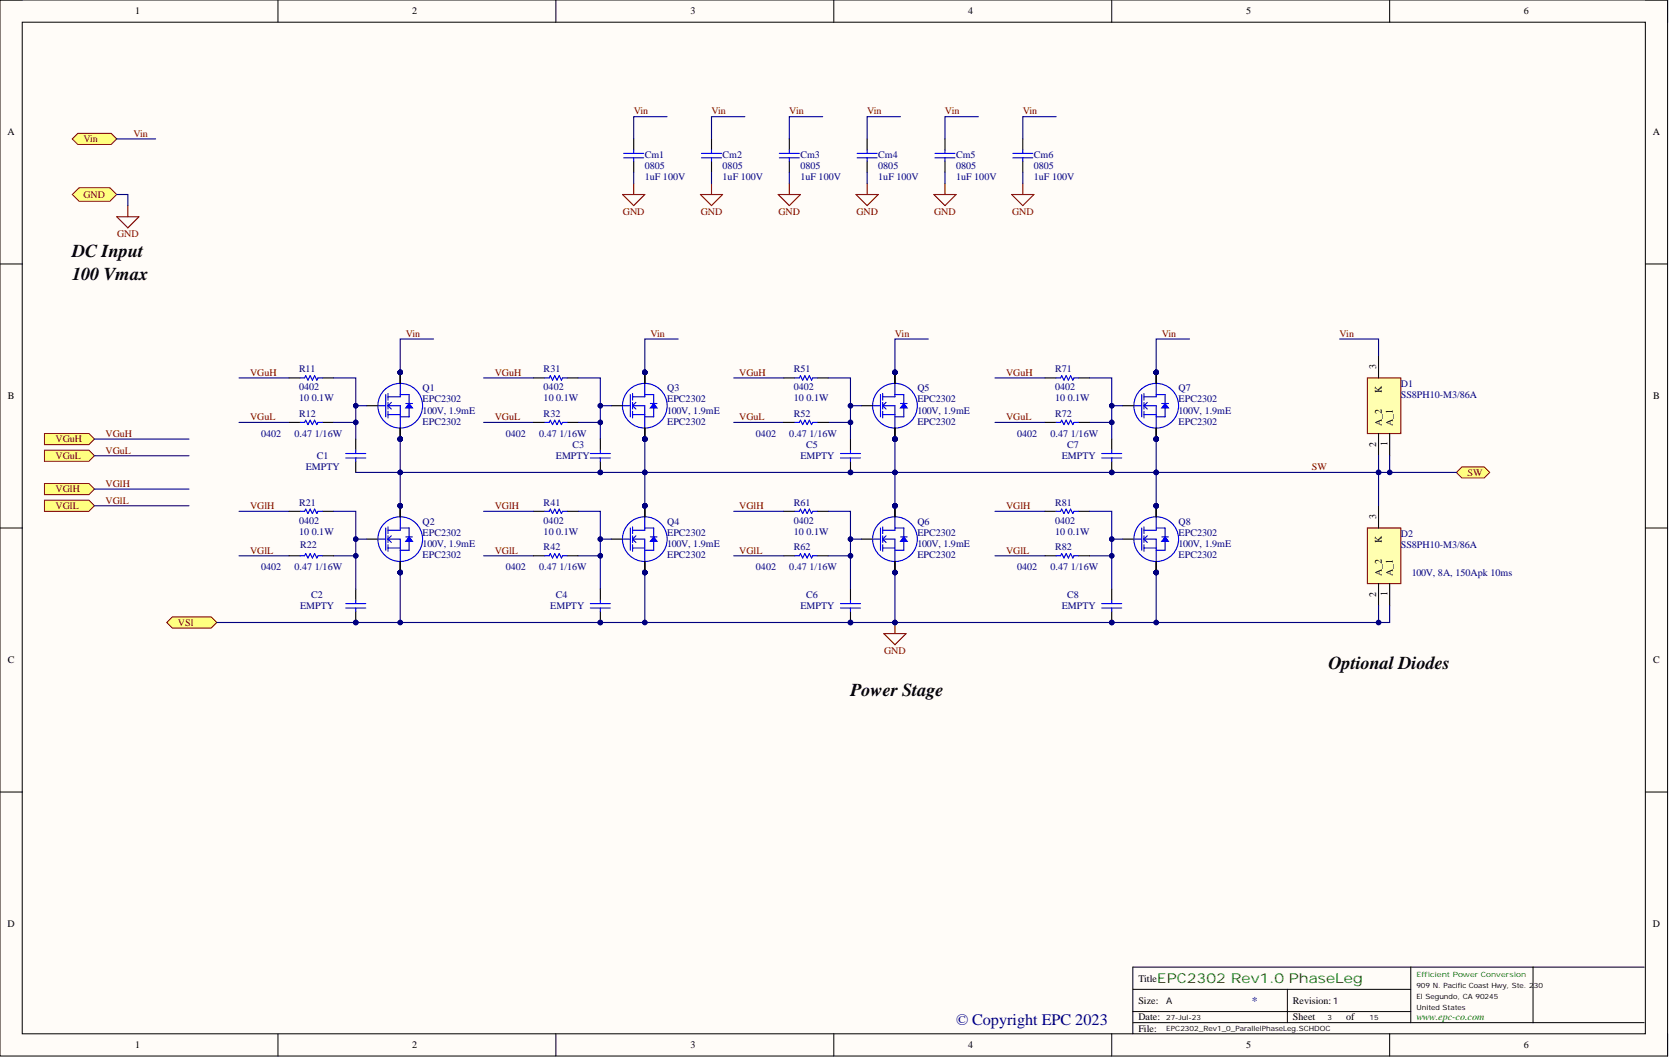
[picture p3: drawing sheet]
<svg xmlns="http://www.w3.org/2000/svg" width="381mm" height="241mm" viewBox="0 0 381 241" stroke-linecap="round" stroke-linejoin="round" font-family="sans-serif">
<defs><g id="words">
<g font-size="4.1">
<text x="16.5" y="58.7">DC Input</text>
<text x="16.5" y="63.8">100 Vmax</text>
<text x="303.1" y="152.5">Optional Diodes</text>
<text x="194" y="158.8">Power Stage</text>
</g>
<text font-size="3.7" fill="#000080" x="218.1" y="233.7">© Copyright EPC 2023</text>
<text font-size="3.1" fill="#008000" x="264" y="224.2">EPC2302 Rev1.0 PhaseLeg</text>
<text font-size="2.7" fill="#000080" x="285.6" y="229.1">*</text>
<g font-size="2.3">
<text x="30.9" y="3.3">1</text>
<text x="94.1" y="3.3">2</text>
<text x="157.5" y="3.3">3</text>
<text x="220.9" y="3.3">4</text>
<text x="284.3" y="3.3">5</text>
<text x="347.7" y="3.3">6</text>
<text x="1.7" y="30.9">A</text>
<text x="377.1" y="30.9">A</text>
<text x="314" y="84.2" transform="rotate(-90 314 84.2)">3</text>
<text x="315.3" y="89.7" transform="rotate(-90 315.3 89.7)">K</text>
<text x="1.8" y="91.1">B</text>
<text x="377.2" y="91.1">B</text>
<text x="314" y="102" transform="rotate(-90 314 102)">2</text>
<text x="315.3" y="97.1" transform="rotate(-90 315.3 97.1)">A_2</text>
<text x="316.5" y="101.7" transform="rotate(-90 316.5 101.7)">1</text>
<text x="317.8" y="97.1" transform="rotate(-90 317.8 97.1)">A_1</text>
<text x="314" y="118.4" transform="rotate(-90 314 118.4)">3</text>
<text x="315.3" y="123.9" transform="rotate(-90 315.3 123.9)">K</text>
<text x="315.3" y="131.3" transform="rotate(-90 315.3 131.3)">A_2</text>
<text x="317.8" y="131.3" transform="rotate(-90 317.8 131.3)">A_1</text>
<text x="314" y="136.2" transform="rotate(-90 314 136.2)">2</text>
<text x="316.5" y="136" transform="rotate(-90 316.5 136)">1</text>
<text x="1.8" y="151.3">C</text>
<text x="377.2" y="151.3">C</text>
<text x="1.7" y="211.5">D</text>
<text x="377.1" y="211.5">D</text>
<text x="259.7" y="223.9">Title</text>
<text x="259.7" y="228.9">Size:</text>
<text x="259.7" y="232.7">Date:</text>
<text x="295" y="228.9">Revision:1</text>
<text x="295" y="232.7">Sheet</text>
<text x="307.2" y="232.7">of</text>
<text x="30.9" y="239.1">1</text>
<text x="94.1" y="239.1">2</text>
<text x="157.5" y="239.1">3</text>
<text x="220.9" y="239.1">4</text>
<text x="259.7" y="235.3">File:</text>
<text x="284.3" y="239.1">5</text>
<text x="347.7" y="239.1">6</text>
</g>
<g font-size="2.3" fill="#800000">
<text x="144.6" y="26.1">Vin</text>
<text x="162.3" y="26.1">Vin</text>
<text x="180.1" y="26.1">Vin</text>
<text x="197.8" y="26.1">Vin</text>
<text x="215.6" y="26.1">Vin</text>
<text x="233.3" y="26.1">Vin</text>
<text x="19" y="32.4">Vin</text>
<text x="30.4" y="31.2">Vin</text>
<text x="19" y="45.1">GND</text>
<text x="26.7" y="54">GND</text>
<text x="142.1" y="48.9">GND</text>
<text x="159.9" y="48.9">GND</text>
<text x="177.6" y="48.9">GND</text>
<text x="195.4" y="48.9">GND</text>
<text x="213.1" y="48.9">GND</text>
<text x="230.9" y="48.9">GND</text>
<text x="92.6" y="76.8">Vin</text>
<text x="148.4" y="76.8">Vin</text>
<text x="204.2" y="76.8">Vin</text>
<text x="265" y="76.8">Vin</text>
<text x="305.6" y="76.8">Vin</text>
<text x="57.1" y="85.7">VGuH</text>
<text x="112.9" y="85.7">VGuH</text>
<text x="168.7" y="85.7">VGuH</text>
<text x="229.5" y="85.7">VGuH</text>
<text x="57.1" y="95.8">VGuL</text>
<text x="112.9" y="95.8">VGuL</text>
<text x="168.7" y="95.8">VGuL</text>
<text x="229.5" y="95.8">VGuL</text>
<text x="12.7" y="100.9">VGuH</text>
<text x="24.1" y="99.6">VGuH</text>
<text x="12.7" y="104.7">VGuL</text>
<text x="24.1" y="103.4">VGuL</text>
<text x="299.3" y="107.2">SW</text>
<text x="12.7" y="112.3">VGlH</text>
<text x="24.1" y="111">VGlH</text>
<text x="334.8" y="108.5">SW</text>
<text x="12.7" y="116.1">VGlL</text>
<text x="24.1" y="114.8">VGlL</text>
<text x="57.1" y="116.1">VGlH</text>
<text x="112.9" y="116.1">VGlH</text>
<text x="168.7" y="116.1">VGlH</text>
<text x="229.5" y="116.1">VGlH</text>
<text x="57.1" y="126.3">VGlL</text>
<text x="112.9" y="126.3">VGlL</text>
<text x="168.7" y="126.3">VGlL</text>
<text x="229.5" y="126.3">VGlL</text>
<text x="40.6" y="142.7">VSl</text>
<text x="201.7" y="149.1">GND</text>
</g>
<g font-size="2.3" fill="#000080">
<text x="147.1" y="36">Cm1</text>
<text x="164.9" y="36">Cm2</text>
<text x="182.6" y="36">Cm3</text>
<text x="200.4" y="36">Cm4</text>
<text x="218.1" y="36">Cm5</text>
<text x="235.9" y="36">Cm6</text>
<text x="147.1" y="38.5">0805</text>
<text x="147.1" y="41.1">1uF 100V</text>
<text x="164.9" y="38.5">0805</text>
<text x="164.9" y="41.1">1uF 100V</text>
<text x="182.6" y="38.5">0805</text>
<text x="182.6" y="41.1">1uF 100V</text>
<text x="200.4" y="38.5">0805</text>
<text x="200.4" y="41.1">1uF 100V</text>
<text x="218.1" y="38.5">0805</text>
<text x="218.1" y="41.1">1uF 100V</text>
<text x="235.9" y="38.5">0805</text>
<text x="235.9" y="41.1">1uF 100V</text>
<text x="68.2" y="89">0402</text>
<text x="68.2" y="84.9">R11</text>
<text x="96.4" y="89.2">Q1</text>
<text x="124" y="89">0402</text>
<text x="124" y="84.9">R31</text>
<text x="152.2" y="89.2">Q3</text>
<text x="181.1" y="89">0402</text>
<text x="181.1" y="84.9">R51</text>
<text x="209.3" y="89.2">Q5</text>
<text x="240.7" y="89">0402</text>
<text x="240.7" y="84.9">R71</text>
<text x="268.9" y="89.2">Q7</text>
<text x="319.6" y="88.2">D1</text>
<text x="68.2" y="91.5">10 0.1W</text>
<text x="68.2" y="95.1">R12</text>
<text x="96.4" y="94.3">100V, 1.9mE</text>
<text x="96.4" y="91.8">EPC2302</text>
<text x="124" y="91.5">10 0.1W</text>
<text x="124" y="95.1">R32</text>
<text x="152.2" y="94.3">100V, 1.9mE</text>
<text x="152.2" y="91.8">EPC2302</text>
<text x="181.1" y="91.5">10 0.1W</text>
<text x="181.1" y="95.1">R52</text>
<text x="209.3" y="94.3">100V, 1.9mE</text>
<text x="209.3" y="91.8">EPC2302</text>
<text x="240.7" y="91.5">10 0.1W</text>
<text x="240.7" y="95.1">R72</text>
<text x="268.9" y="94.3">100V, 1.9mE</text>
<text x="268.9" y="91.8">EPC2302</text>
<text x="319.6" y="90.8">SS8PH10-M3/86A</text>
<text x="59.6" y="99.6">0402</text>
<text x="67.2" y="99.6">0.47 1/16W</text>
<text x="96.4" y="96.8">EPC2302</text>
<text x="115.4" y="99.6">0402</text>
<text x="123" y="99.6">0.47 1/16W</text>
<text x="152.2" y="96.8">EPC2302</text>
<text x="172.5" y="99.6">0402</text>
<text x="180.1" y="99.6">0.47 1/16W</text>
<text x="209.3" y="96.8">EPC2302</text>
<text x="232.1" y="99.6">0402</text>
<text x="239.7" y="99.6">0.47 1/16W</text>
<text x="268.9" y="96.8">EPC2302</text>
<text x="69.7" y="107.2">EMPTY</text>
<text x="72.3" y="104.7">C1</text>
<text x="126.8" y="104.7">EMPTY</text>
<text x="130.6" y="102.2">C3</text>
<text x="182.6" y="104.7">EMPTY</text>
<text x="183.9" y="102.2">C5</text>
<text x="242.2" y="104.7">EMPTY</text>
<text x="243.5" y="102.2">C7</text>
<text x="68.2" y="119.4">0402</text>
<text x="68.2" y="115.4">R21</text>
<text x="96.4" y="119.7">Q2</text>
<text x="124" y="119.4">0402</text>
<text x="124" y="115.4">R41</text>
<text x="152.2" y="119.7">Q4</text>
<text x="181.1" y="119.4">0402</text>
<text x="181.1" y="115.4">R61</text>
<text x="209.3" y="119.7">Q6</text>
<text x="240.7" y="119.4">0402</text>
<text x="240.7" y="115.4">R81</text>
<text x="268.9" y="119.7">Q8</text>
<text x="68.2" y="121.9">10 0.1W</text>
<text x="68.5" y="125">R22</text>
<text x="96.4" y="124.7">100V, 1.9mE</text>
<text x="96.4" y="122.2">EPC2302</text>
<text x="124" y="121.9">10 0.1W</text>
<text x="124" y="125.5">R42</text>
<text x="152.2" y="124.7">100V, 1.9mE</text>
<text x="152.2" y="122.2">EPC2302</text>
<text x="181.1" y="121.9">10 0.1W</text>
<text x="181.1" y="125.5">R62</text>
<text x="209.3" y="124.7">100V, 1.9mE</text>
<text x="209.3" y="122.2">EPC2302</text>
<text x="240.7" y="121.9">10 0.1W</text>
<text x="240.7" y="125.5">R82</text>
<text x="268.9" y="124.7">100V, 1.9mE</text>
<text x="268.9" y="122.2">EPC2302</text>
<text x="319.6" y="122.5">D2</text>
<text x="319.6" y="125">SS8PH10-M3/86A</text>
<text x="59.6" y="130.1">0402</text>
<text x="67.2" y="130.1">0.47 1/16W</text>
<text x="96.4" y="127.3">EPC2302</text>
<text x="115.4" y="130.1">0402</text>
<text x="123" y="130.1">0.47 1/16W</text>
<text x="152.2" y="127.3">EPC2302</text>
<text x="172.5" y="130.1">0402</text>
<text x="180.1" y="130.1">0.47 1/16W</text>
<text x="209.3" y="127.3">EPC2302</text>
<text x="232.1" y="130.1">0402</text>
<text x="239.7" y="130.1">0.47 1/16W</text>
<text x="268.9" y="127.3">EPC2302</text>
<text x="322.1" y="131.3">100V, 8A, 150Apk 10ms</text>
<text x="71" y="136.4">C2</text>
<text x="126.8" y="136.4">C4</text>
<text x="183.9" y="136.4">C6</text>
<text x="243.5" y="136.4">C8</text>
<text x="68.5" y="138.9">EMPTY</text>
<text x="125.5" y="138.9">EMPTY</text>
<text x="182.6" y="138.9">EMPTY</text>
<text x="242.2" y="138.9">EMPTY</text>
</g>
<text font-size="2.3" fill="#008000" x="323.1" y="232.7">www.epc-co.com</text>
<text font-size="2.1" x="266.1" y="229">A</text>
<text font-size="1.6" fill="#008000" x="323.1" y="222.8">Efficient Power Conversion</text>
<g font-size="1.6">
<text x="323.1" y="225.3">909 N. Pacific Coast Hwy, Ste. 230</text>
<text x="323.1" y="227.8">El Segundo, CA 90245</text>
<text x="266.1" y="232.7">27-Jul-23</text>
<text x="302.8" y="232.7">3</text>
<text x="312.5" y="232.7">15</text>
<text x="323.1" y="230.4">United States</text>
<text x="266.1" y="235.2">EPC2302_Rev1_0_ParallelPhaseLeg.SCHDOC</text>
</g>
</g></defs>
<path d="M0 0h380.5v240.9h-380.5z" fill-rule="evenodd" fill="#fffcf8"/>
<path d="M0 0h380.5v240.9h-380.5z" fill="none" stroke="#000" stroke-width=".23"/>
<path d="M5.1 5.1h370.3v230.7h-370.3z" fill-rule="evenodd" fill="#fffcf8"/>
<g fill="none" stroke="#000" stroke-width=".23">
<path d="M0 0h5.1M63.4 0v5.1M126.8 0v5.1M190.2 0v5.1M253.6 0v5.1M317 0v5.1M375.4 0h5.1v5.1M5.1 5.1h370.3v230.7h-370.3zM0 60.2h5.1M375.4 60.2h5.1M0 120.4h5.1M375.4 120.4h5.1"/>
<path d="M0 180.6h5.1M375.4 180.6h5.1M63.4 235.8v5.1M126.8 235.8v5.1M190.2 235.8v5.1M253.6 235.8v5.1M258.5 225.6h63.4M258.5 233.2h116.6M258.5 230.7h63.4M293.7 225.6v7.6M317 235.8v5.1M321.9 220.6v12.6"/>
<path d="M349.8 220.6v12.6M375.1 220.6h-116.6v15.2M380.5 235.8v5.1"/>
</g>
<path d="M16.5 31.7l1.3-1.3h7.6l1.2 1.3-1.2 1.3h-7.6z" fill-rule="evenodd" fill="#ffff80"/>
<path d="M16.5 31.7l1.3-1.3h7.6l1.2 1.3-1.2 1.3h-7.6z" fill="none" stroke="#800000" stroke-width=".23"/>
<path d="M26.6 49.4h5.1l-2.5 2.6zM29.2 46.9v2.5" fill="none" stroke="#800000" stroke-width=".25"/>
<path d="M16.5 44.4l1.5-1.6h7.1l1.5 1.6-1.5 1.5h-7.1z" fill-rule="evenodd" fill="#ffff80"/>
<path d="M16.5 44.4l1.5-1.6h7.1l1.5 1.6-1.5 1.5h-7.1z" fill="none" stroke="#800000" stroke-width=".23"/>
<path d="M332.3 107.7l1.2-1.2h5.1l1.3 1.2-1.3 1.3h-5.1z" fill-rule="evenodd" fill="#ffff80"/>
<path d="M332.3 107.7l1.2-1.2h5.1l1.3 1.2-1.3 1.3h-5.1z" fill="none" stroke="#800000" stroke-width=".23"/>
<path d="M10.1 110.3h10.2l1.3 1.2-1.3 1.3h-10.2z" fill-rule="evenodd" fill="#ffff80"/>
<path d="M10.1 110.3h10.2l1.3 1.2-1.3 1.3h-10.2z" fill="none" stroke="#800000" stroke-width=".23"/>
<path d="M10.1 98.9h10.2l1.3 1.2-1.3 1.3h-10.2z" fill-rule="evenodd" fill="#ffff80"/>
<path d="M10.1 98.9h10.2l1.3 1.2-1.3 1.3h-10.2z" fill="none" stroke="#800000" stroke-width=".23"/>
<path d="M10.1 114.1h10.2l1.3 1.3-1.3 1.2h-10.2z" fill-rule="evenodd" fill="#ffff80"/>
<path d="M10.1 114.1h10.2l1.3 1.3-1.3 1.2h-10.2z" fill="none" stroke="#800000" stroke-width=".23"/>
<path d="M10.1 102.7h10.2l1.3 1.2-1.3 1.3h-10.2z" fill-rule="evenodd" fill="#ffff80"/>
<path d="M10.1 102.7h10.2l1.3 1.2-1.3 1.3h-10.2z" fill="none" stroke="#800000" stroke-width=".23"/>
<path d="M38 142l1.3-1.3h8.9l1.3 1.3-1.3 1.2h-8.9z" fill-rule="evenodd" fill="#ffff80"/>
<path d="M38 142l1.3-1.3h8.9l1.3 1.3-1.3 1.2h-8.9z" fill="none" stroke="#800000" stroke-width=".23"/>
<g fill="none" stroke="#800000" stroke-width=".25">
<path d="M142 44.4h5.1l-2.5 2.5zM144.6 41.8v2.6M159.8 44.4h5.1l-2.6 2.5zM162.3 41.8v2.6M177.5 44.4h5.1l-2.5 2.5zM180.1 41.8v2.6M195.3 44.4h5.1l-2.6 2.5zM197.8 41.8v2.6M213.1 44.4h5l-2.5 2.5zM215.6 41.8v2.6M230.8 44.4h5.1l-2.6 2.5zM233.3 41.8v2.6"/>
<path d="M201.6 144.5h5.1l-2.5 2.5zM204.2 142v2.5"/>
</g>
<path d="M144.6 31.7v2.5M144.6 36.8v2.5M162.3 31.7v2.5M162.3 36.8v2.5M180.1 31.7v2.5M180.1 36.8v2.5M197.8 31.7v2.5M197.8 36.8v2.5M215.6 31.7v2.5M215.6 36.8v2.5M233.3 31.7v2.5M233.3 36.8v2.5" fill="none" stroke="#000" stroke-width=".25"/>
<g fill="none" stroke="#00f" stroke-width=".25">
<path d="M142.3 36h4.6M142.3 35h4.6M144.6 34.2v.8M144.6 36v.8M160 36h4.6M160 35h4.6M162.3 34.2v.8M162.3 36v.8M177.8 36h4.6M177.8 35h4.6M180.1 34.2v.8M180.1 36v.8"/>
<path d="M195.6 36h4.5M195.6 35h4.5M197.8 34.2v.8M197.8 36v.8M213.3 36h4.6M213.3 35h4.6M215.6 34.2v.8M215.6 36v.8M231.1 36h4.5M231.1 35h4.5M233.3 34.2v.8M233.3 36v.8"/>
</g>
<circle cx="204.2" cy="142" r=".51" fill="#000080"/>
<circle cx="204.2" cy="142" r=".51" fill="none" stroke="#000080" stroke-width=".23"/>
<path d="M312 86.2h7.6v12.7h-7.6z" fill-rule="evenodd" fill="#ffffb0"/>
<path d="M312 86.2h7.6v12.7h-7.6z" fill="none" stroke="#800000" stroke-width=".25"/>
<path d="M314.5 81.1v5.1M314.5 98.9v5M317 98.9v5" fill="none" stroke="#000" stroke-width=".25"/>
<path d="M312 120.4h7.6v12.7h-7.6z" fill-rule="evenodd" fill="#ffffb0"/>
<path d="M312 120.4h7.6v12.7h-7.6z" fill="none" stroke="#800000" stroke-width=".25"/>
<path d="M65.9 86.2h2.6M73.6 86.2h2.5M65.9 116.6h2.6M73.6 116.6h2.5M314.5 115.4v5M314.5 133.1v5.1M317 133.1v5.1" fill="none" stroke="#000" stroke-width=".25"/>
<path d="M68.5 86.2h1l.2-.5 .6 1 .5-1 .5 1 .5-1 .5 1 .2-.5h1.1M68.5 116.6h1l.2-.5 .6 1 .5-1 .5 1 .5-1 .5 1 .2-.5h1.1" fill="none" stroke="#00f" stroke-width=".25"/>
<circle cx="91.3" cy="84.9" r=".51" fill="#000080"/>
<circle cx="91.3" cy="84.9" r=".51" fill="none" stroke="#000080" stroke-width=".23"/>
<circle cx="91.3" cy="84.9" r=".51" fill="#000080"/>
<circle cx="91.3" cy="84.9" r=".51" fill="none" stroke="#000080" stroke-width=".23"/>
<circle cx="91.3" cy="100.1" r=".51" fill="#000080"/>
<circle cx="91.3" cy="100.1" r=".51" fill="none" stroke="#000080" stroke-width=".23"/>
<circle cx="91.3" cy="100.1" r=".51" fill="#000080"/>
<circle cx="91.3" cy="100.1" r=".51" fill="none" stroke="#000080" stroke-width=".23"/>
<circle cx="91.3" cy="100.1" r=".51" fill="#000080"/>
<circle cx="91.3" cy="100.1" r=".51" fill="none" stroke="#000080" stroke-width=".23"/>
<circle cx="91.3" cy="84.9" r=".51" fill="#000080"/>
<circle cx="91.3" cy="84.9" r=".51" fill="none" stroke="#000080" stroke-width=".23"/>
<path d="M86.2 92.5h1.8M88.5 92.5h2.8v5.1M88.5 92.5l.8 .8M88.5 89.7v1.6M88.5 93.8v1.5M89.3 91.8l-.8 .7M91.3 87.5v3M93.3 90v2M93.3 93v2.1" fill="none" stroke="#00f" stroke-width=".25"/>
<path d="M93.3 92l.8 1h-1.5z" fill="#00f"/>
<path d="M86.2 92.3a5.1 5.1 0 0 1 7.8-4.1 5.1 5.1 0 0 1-.2 8.8 5.1 5.1 0 0 1-7.6-4.3M88 90v5.1M88.5 90.5h2.8M88.5 94.6h2.8M88.5 91.8v1.5M91.3 90h2M91.3 95.1h2M92.6 92h1.5M93.3 92l.8 1h-1.5z" fill="none" stroke="#00f" stroke-width=".25"/>
<path d="M83.7 92.5h2.5M91.3 84.9v2.6" fill="none" stroke="#000" stroke-width=".25"/>
<circle cx="91.3" cy="84.9" r=".51" fill="#000080"/>
<circle cx="91.3" cy="84.9" r=".51" fill="none" stroke="#000080" stroke-width=".23"/>
<path d="M91.3 84.9v2.6" fill="none" stroke="#000" stroke-width=".25"/>
<circle cx="91.3" cy="84.9" r=".51" fill="#000080"/>
<circle cx="91.3" cy="84.9" r=".51" fill="none" stroke="#000080" stroke-width=".23"/>
<path d="M91.3 97.6v2.5" fill="none" stroke="#000" stroke-width=".25"/>
<circle cx="91.3" cy="100.1" r=".51" fill="#000080"/>
<circle cx="91.3" cy="100.1" r=".51" fill="none" stroke="#000080" stroke-width=".23"/>
<path d="M91.3 97.6v2.5" fill="none" stroke="#000" stroke-width=".25"/>
<circle cx="91.3" cy="100.1" r=".51" fill="#000080"/>
<circle cx="91.3" cy="100.1" r=".51" fill="none" stroke="#000080" stroke-width=".23"/>
<path d="M91.3 97.6v2.5" fill="none" stroke="#000" stroke-width=".25"/>
<circle cx="91.3" cy="100.1" r=".51" fill="#000080"/>
<circle cx="91.3" cy="100.1" r=".51" fill="none" stroke="#000080" stroke-width=".23"/>
<path d="M91.3 84.9v2.6" fill="none" stroke="#000" stroke-width=".25"/>
<circle cx="91.3" cy="84.9" r=".51" fill="#000080"/>
<circle cx="91.3" cy="84.9" r=".51" fill="none" stroke="#000080" stroke-width=".23"/>
<circle cx="91.3" cy="115.4" r=".51" fill="#000080"/>
<circle cx="91.3" cy="115.4" r=".51" fill="none" stroke="#000080" stroke-width=".23"/>
<circle cx="91.3" cy="115.4" r=".51" fill="#000080"/>
<circle cx="91.3" cy="115.4" r=".51" fill="none" stroke="#000080" stroke-width=".23"/>
<circle cx="91.3" cy="130.6" r=".51" fill="#000080"/>
<circle cx="91.3" cy="130.6" r=".51" fill="none" stroke="#000080" stroke-width=".23"/>
<circle cx="91.3" cy="130.6" r=".51" fill="#000080"/>
<circle cx="91.3" cy="130.6" r=".51" fill="none" stroke="#000080" stroke-width=".23"/>
<circle cx="91.3" cy="130.6" r=".51" fill="#000080"/>
<circle cx="91.3" cy="130.6" r=".51" fill="none" stroke="#000080" stroke-width=".23"/>
<circle cx="91.3" cy="115.4" r=".51" fill="#000080"/>
<circle cx="91.3" cy="115.4" r=".51" fill="none" stroke="#000080" stroke-width=".23"/>
<path d="M91.3 117.9v3M86.2 123h1.8M88.5 123h2.8v5M88.5 123l.8 .7M88.5 120.2v1.5M88.5 124.2v1.5M89.3 122.2l-.8 .8M93.3 120.4v2.1M93.3 123.5v2" fill="none" stroke="#00f" stroke-width=".25"/>
<path d="M93.3 122.5l.8 1h-1.5z" fill="#00f"/>
<path d="M86.2 122.7a5.1 5.1 0 0 1 7.8-4 5.1 5.1 0 0 1-.2 8.7 5.1 5.1 0 0 1-7.6-4.3M88 120.4v5.1M88.5 120.9h2.8M88.5 125h2.8M88.5 122.2v1.5M91.3 120.4h2M91.3 125.5h2M92.6 122.5h1.5M93.3 122.5l.8 1h-1.5z" fill="none" stroke="#00f" stroke-width=".25"/>
<path d="M91.3 115.4v2.5M83.7 123h2.5" fill="none" stroke="#000" stroke-width=".25"/>
<circle cx="91.3" cy="115.4" r=".51" fill="#000080"/>
<circle cx="91.3" cy="115.4" r=".51" fill="none" stroke="#000080" stroke-width=".23"/>
<path d="M91.3 115.4v2.5" fill="none" stroke="#000" stroke-width=".25"/>
<circle cx="91.3" cy="115.4" r=".51" fill="#000080"/>
<circle cx="91.3" cy="115.4" r=".51" fill="none" stroke="#000080" stroke-width=".23"/>
<path d="M91.3 128v2.6" fill="none" stroke="#000" stroke-width=".25"/>
<circle cx="91.3" cy="130.6" r=".51" fill="#000080"/>
<circle cx="91.3" cy="130.6" r=".51" fill="none" stroke="#000080" stroke-width=".23"/>
<path d="M91.3 128v2.6" fill="none" stroke="#000" stroke-width=".25"/>
<circle cx="91.3" cy="130.6" r=".51" fill="#000080"/>
<circle cx="91.3" cy="130.6" r=".51" fill="none" stroke="#000080" stroke-width=".23"/>
<path d="M91.3 128v2.6" fill="none" stroke="#000" stroke-width=".25"/>
<circle cx="91.3" cy="130.6" r=".51" fill="#000080"/>
<circle cx="91.3" cy="130.6" r=".51" fill="none" stroke="#000080" stroke-width=".23"/>
<path d="M91.3 115.4v2.5" fill="none" stroke="#000" stroke-width=".25"/>
<circle cx="91.3" cy="115.4" r=".51" fill="#000080"/>
<circle cx="91.3" cy="115.4" r=".51" fill="none" stroke="#000080" stroke-width=".23"/>
<path d="M121.7 86.2h2.6M129.4 86.2h2.5M121.7 116.6h2.6M129.4 116.6h2.5" fill="none" stroke="#000" stroke-width=".25"/>
<path d="M124.3 86.2h1l.2-.5 .6 1 .5-1 .5 1 .5-1 .5 1 .2-.5h1.1M124.3 116.6h1l.2-.5 .6 1 .5-1 .5 1 .5-1 .5 1 .2-.5h1.1" fill="none" stroke="#00f" stroke-width=".25"/>
<circle cx="147.1" cy="84.9" r=".51" fill="#000080"/>
<circle cx="147.1" cy="84.9" r=".51" fill="none" stroke="#000080" stroke-width=".23"/>
<circle cx="147.1" cy="84.9" r=".51" fill="#000080"/>
<circle cx="147.1" cy="84.9" r=".51" fill="none" stroke="#000080" stroke-width=".23"/>
<circle cx="147.1" cy="100.1" r=".51" fill="#000080"/>
<circle cx="147.1" cy="100.1" r=".51" fill="none" stroke="#000080" stroke-width=".23"/>
<circle cx="147.1" cy="100.1" r=".51" fill="#000080"/>
<circle cx="147.1" cy="100.1" r=".51" fill="none" stroke="#000080" stroke-width=".23"/>
<circle cx="147.1" cy="100.1" r=".51" fill="#000080"/>
<circle cx="147.1" cy="100.1" r=".51" fill="none" stroke="#000080" stroke-width=".23"/>
<circle cx="147.1" cy="84.9" r=".51" fill="#000080"/>
<circle cx="147.1" cy="84.9" r=".51" fill="none" stroke="#000080" stroke-width=".23"/>
<path d="M142 92.5h1.8M144.3 92.5h2.8v5.1M144.3 92.5l.8 .8M144.3 89.7v1.6M144.3 93.8v1.5M145.1 91.8l-.8 .7M147.1 87.5v3M149.1 90v2M149.1 93v2.1" fill="none" stroke="#00f" stroke-width=".25"/>
<path d="M149.1 92l.8 1h-1.5z" fill="#00f"/>
<path d="M142 92.3a5.1 5.1 0 0 1 7.8-4.1 5.1 5.1 0 0 1-.2 8.8 5.1 5.1 0 0 1-7.6-4.3M143.8 90v5.1M144.3 90.5h2.8M144.3 94.6h2.8M144.3 91.8v1.5M147.1 90h2M147.1 95.1h2M148.4 92h1.5M149.1 92l.8 1h-1.5z" fill="none" stroke="#00f" stroke-width=".25"/>
<path d="M139.5 92.5h2.5M147.1 84.9v2.6" fill="none" stroke="#000" stroke-width=".25"/>
<circle cx="147.1" cy="84.9" r=".51" fill="#000080"/>
<circle cx="147.1" cy="84.9" r=".51" fill="none" stroke="#000080" stroke-width=".23"/>
<path d="M147.1 84.9v2.6" fill="none" stroke="#000" stroke-width=".25"/>
<circle cx="147.1" cy="84.9" r=".51" fill="#000080"/>
<circle cx="147.1" cy="84.9" r=".51" fill="none" stroke="#000080" stroke-width=".23"/>
<path d="M147.1 97.6v2.5" fill="none" stroke="#000" stroke-width=".25"/>
<circle cx="147.1" cy="100.1" r=".51" fill="#000080"/>
<circle cx="147.1" cy="100.1" r=".51" fill="none" stroke="#000080" stroke-width=".23"/>
<path d="M147.1 97.6v2.5" fill="none" stroke="#000" stroke-width=".25"/>
<circle cx="147.1" cy="100.1" r=".51" fill="#000080"/>
<circle cx="147.1" cy="100.1" r=".51" fill="none" stroke="#000080" stroke-width=".23"/>
<path d="M147.1 97.6v2.5" fill="none" stroke="#000" stroke-width=".25"/>
<circle cx="147.1" cy="100.1" r=".51" fill="#000080"/>
<circle cx="147.1" cy="100.1" r=".51" fill="none" stroke="#000080" stroke-width=".23"/>
<path d="M147.1 84.9v2.6" fill="none" stroke="#000" stroke-width=".25"/>
<circle cx="147.1" cy="84.9" r=".51" fill="#000080"/>
<circle cx="147.1" cy="84.9" r=".51" fill="none" stroke="#000080" stroke-width=".23"/>
<circle cx="147.1" cy="115.4" r=".51" fill="#000080"/>
<circle cx="147.1" cy="115.4" r=".51" fill="none" stroke="#000080" stroke-width=".23"/>
<circle cx="147.1" cy="115.4" r=".51" fill="#000080"/>
<circle cx="147.1" cy="115.4" r=".51" fill="none" stroke="#000080" stroke-width=".23"/>
<circle cx="147.1" cy="130.6" r=".51" fill="#000080"/>
<circle cx="147.1" cy="130.6" r=".51" fill="none" stroke="#000080" stroke-width=".23"/>
<circle cx="147.1" cy="130.6" r=".51" fill="#000080"/>
<circle cx="147.1" cy="130.6" r=".51" fill="none" stroke="#000080" stroke-width=".23"/>
<circle cx="147.1" cy="130.6" r=".51" fill="#000080"/>
<circle cx="147.1" cy="130.6" r=".51" fill="none" stroke="#000080" stroke-width=".23"/>
<circle cx="147.1" cy="115.4" r=".51" fill="#000080"/>
<circle cx="147.1" cy="115.4" r=".51" fill="none" stroke="#000080" stroke-width=".23"/>
<path d="M147.1 117.9v3M142 123h1.8M144.3 123h2.8v5M144.3 123l.8 .7M144.3 120.2v1.5M144.3 124.2v1.5M145.1 122.2l-.8 .8M149.1 120.4v2.1M149.1 123.5v2" fill="none" stroke="#00f" stroke-width=".25"/>
<path d="M149.1 122.5l.8 1h-1.5z" fill="#00f"/>
<path d="M142 122.7a5.1 5.1 0 0 1 7.8-4 5.1 5.1 0 0 1-.2 8.7 5.1 5.1 0 0 1-7.6-4.3M143.8 120.4v5.1M144.3 120.9h2.8M144.3 125h2.8M144.3 122.2v1.5M147.1 120.4h2M147.1 125.5h2M148.4 122.5h1.5M149.1 122.5l.8 1h-1.5z" fill="none" stroke="#00f" stroke-width=".25"/>
<path d="M147.1 115.4v2.5M139.5 123h2.5" fill="none" stroke="#000" stroke-width=".25"/>
<circle cx="147.1" cy="115.4" r=".51" fill="#000080"/>
<circle cx="147.1" cy="115.4" r=".51" fill="none" stroke="#000080" stroke-width=".23"/>
<path d="M147.1 115.4v2.5" fill="none" stroke="#000" stroke-width=".25"/>
<circle cx="147.1" cy="115.4" r=".51" fill="#000080"/>
<circle cx="147.1" cy="115.4" r=".51" fill="none" stroke="#000080" stroke-width=".23"/>
<path d="M147.1 128v2.6" fill="none" stroke="#000" stroke-width=".25"/>
<circle cx="147.1" cy="130.6" r=".51" fill="#000080"/>
<circle cx="147.1" cy="130.6" r=".51" fill="none" stroke="#000080" stroke-width=".23"/>
<path d="M147.1 128v2.6" fill="none" stroke="#000" stroke-width=".25"/>
<circle cx="147.1" cy="130.6" r=".51" fill="#000080"/>
<circle cx="147.1" cy="130.6" r=".51" fill="none" stroke="#000080" stroke-width=".23"/>
<path d="M147.1 128v2.6" fill="none" stroke="#000" stroke-width=".25"/>
<circle cx="147.1" cy="130.6" r=".51" fill="#000080"/>
<circle cx="147.1" cy="130.6" r=".51" fill="none" stroke="#000080" stroke-width=".23"/>
<path d="M147.1 115.4v2.5" fill="none" stroke="#000" stroke-width=".25"/>
<circle cx="147.1" cy="115.4" r=".51" fill="#000080"/>
<circle cx="147.1" cy="115.4" r=".51" fill="none" stroke="#000080" stroke-width=".23"/>
<path d="M178.8 86.2h2.5M186.4 86.2h2.6M178.8 116.6h2.5M186.4 116.6h2.6" fill="none" stroke="#000" stroke-width=".25"/>
<path d="M181.3 86.2h1.1l.2-.5 .5 1 .5-1 .5 1 .5-1 .6 1 .2-.5h1M181.3 116.6h1.1l.2-.5 .5 1 .5-1 .5 1 .5-1 .6 1 .2-.5h1" fill="none" stroke="#00f" stroke-width=".25"/>
<circle cx="204.2" cy="84.9" r=".51" fill="#000080"/>
<circle cx="204.2" cy="84.9" r=".51" fill="none" stroke="#000080" stroke-width=".23"/>
<circle cx="204.2" cy="84.9" r=".51" fill="#000080"/>
<circle cx="204.2" cy="84.9" r=".51" fill="none" stroke="#000080" stroke-width=".23"/>
<circle cx="204.2" cy="100.1" r=".51" fill="#000080"/>
<circle cx="204.2" cy="100.1" r=".51" fill="none" stroke="#000080" stroke-width=".23"/>
<circle cx="204.2" cy="100.1" r=".51" fill="#000080"/>
<circle cx="204.2" cy="100.1" r=".51" fill="none" stroke="#000080" stroke-width=".23"/>
<circle cx="204.2" cy="100.1" r=".51" fill="#000080"/>
<circle cx="204.2" cy="100.1" r=".51" fill="none" stroke="#000080" stroke-width=".23"/>
<circle cx="204.2" cy="84.9" r=".51" fill="#000080"/>
<circle cx="204.2" cy="84.9" r=".51" fill="none" stroke="#000080" stroke-width=".23"/>
<path d="M199.1 92.5h1.8M201.4 92.5h2.8v5.1M201.4 92.5l.7 .8M201.4 89.7v1.6M201.4 93.8v1.5M202.1 91.8l-.7 .7M204.2 87.5v3M206.2 90v2M206.2 93v2.1" fill="none" stroke="#00f" stroke-width=".25"/>
<path d="M206.2 92l.8 1h-1.6z" fill="#00f"/>
<path d="M199.1 92.3a5.1 5.1 0 0 1 7.5-4.2 5.1 5.1 0 0 1 .6 8.6 5.1 5.1 0 0 1-8-3.1l-.1-.9M200.9 90v5.1M201.4 90.5h2.8M201.4 94.6h2.8M201.4 91.8v1.5M204.2 90h2M204.2 95.1h2M205.4 92h1.6M206.2 92l.8 1h-1.6z" fill="none" stroke="#00f" stroke-width=".25"/>
<path d="M196.6 92.5h2.5M204.2 84.9v2.6" fill="none" stroke="#000" stroke-width=".25"/>
<circle cx="204.2" cy="84.9" r=".51" fill="#000080"/>
<circle cx="204.2" cy="84.9" r=".51" fill="none" stroke="#000080" stroke-width=".23"/>
<path d="M204.2 84.9v2.6" fill="none" stroke="#000" stroke-width=".25"/>
<circle cx="204.2" cy="84.9" r=".51" fill="#000080"/>
<circle cx="204.2" cy="84.9" r=".51" fill="none" stroke="#000080" stroke-width=".23"/>
<path d="M204.2 97.6v2.5" fill="none" stroke="#000" stroke-width=".25"/>
<circle cx="204.2" cy="100.1" r=".51" fill="#000080"/>
<circle cx="204.2" cy="100.1" r=".51" fill="none" stroke="#000080" stroke-width=".23"/>
<path d="M204.2 97.6v2.5" fill="none" stroke="#000" stroke-width=".25"/>
<circle cx="204.2" cy="100.1" r=".51" fill="#000080"/>
<circle cx="204.2" cy="100.1" r=".51" fill="none" stroke="#000080" stroke-width=".23"/>
<path d="M204.2 97.6v2.5" fill="none" stroke="#000" stroke-width=".25"/>
<circle cx="204.2" cy="100.1" r=".51" fill="#000080"/>
<circle cx="204.2" cy="100.1" r=".51" fill="none" stroke="#000080" stroke-width=".23"/>
<path d="M204.2 84.9v2.6" fill="none" stroke="#000" stroke-width=".25"/>
<circle cx="204.2" cy="84.9" r=".51" fill="#000080"/>
<circle cx="204.2" cy="84.9" r=".51" fill="none" stroke="#000080" stroke-width=".23"/>
<circle cx="204.2" cy="115.4" r=".51" fill="#000080"/>
<circle cx="204.2" cy="115.4" r=".51" fill="none" stroke="#000080" stroke-width=".23"/>
<circle cx="204.2" cy="115.4" r=".51" fill="#000080"/>
<circle cx="204.2" cy="115.4" r=".51" fill="none" stroke="#000080" stroke-width=".23"/>
<circle cx="204.2" cy="130.6" r=".51" fill="#000080"/>
<circle cx="204.2" cy="130.6" r=".51" fill="none" stroke="#000080" stroke-width=".23"/>
<circle cx="204.2" cy="130.6" r=".51" fill="#000080"/>
<circle cx="204.2" cy="130.6" r=".51" fill="none" stroke="#000080" stroke-width=".23"/>
<circle cx="204.2" cy="130.6" r=".51" fill="#000080"/>
<circle cx="204.2" cy="130.6" r=".51" fill="none" stroke="#000080" stroke-width=".23"/>
<circle cx="204.2" cy="115.4" r=".51" fill="#000080"/>
<circle cx="204.2" cy="115.4" r=".51" fill="none" stroke="#000080" stroke-width=".23"/>
<path d="M204.2 117.9v3M199.1 123h1.8M201.4 123h2.8v5M201.4 123l.7 .7M201.4 120.2v1.5M201.4 124.2v1.5M202.1 122.2l-.7 .8M206.2 120.4v2.1M206.2 123.5v2" fill="none" stroke="#00f" stroke-width=".25"/>
<path d="M206.2 122.5l.8 1h-1.6z" fill="#00f"/>
<path d="M199.1 122.7a5.1 5.1 0 0 1 7.5-4.2 5.1 5.1 0 0 1 .6 8.6 5.1 5.1 0 0 1-8-3.1l-.1-.9M200.9 120.4v5.1M201.4 120.9h2.8M201.4 125h2.8M201.4 122.2v1.5M204.2 120.4h2M204.2 125.5h2M205.4 122.5h1.6M206.2 122.5l.8 1h-1.6z" fill="none" stroke="#00f" stroke-width=".25"/>
<path d="M204.2 115.4v2.5M196.6 123h2.5" fill="none" stroke="#000" stroke-width=".25"/>
<circle cx="204.2" cy="115.4" r=".51" fill="#000080"/>
<circle cx="204.2" cy="115.4" r=".51" fill="none" stroke="#000080" stroke-width=".23"/>
<path d="M204.2 115.4v2.5" fill="none" stroke="#000" stroke-width=".25"/>
<circle cx="204.2" cy="115.4" r=".51" fill="#000080"/>
<circle cx="204.2" cy="115.4" r=".51" fill="none" stroke="#000080" stroke-width=".23"/>
<path d="M204.2 128v2.6" fill="none" stroke="#000" stroke-width=".25"/>
<circle cx="204.2" cy="130.6" r=".51" fill="#000080"/>
<circle cx="204.2" cy="130.6" r=".51" fill="none" stroke="#000080" stroke-width=".23"/>
<path d="M204.2 128v2.6" fill="none" stroke="#000" stroke-width=".25"/>
<circle cx="204.2" cy="130.6" r=".51" fill="#000080"/>
<circle cx="204.2" cy="130.6" r=".51" fill="none" stroke="#000080" stroke-width=".23"/>
<path d="M204.2 128v2.6" fill="none" stroke="#000" stroke-width=".25"/>
<circle cx="204.2" cy="130.6" r=".51" fill="#000080"/>
<circle cx="204.2" cy="130.6" r=".51" fill="none" stroke="#000080" stroke-width=".23"/>
<path d="M204.2 115.4v2.5" fill="none" stroke="#000" stroke-width=".25"/>
<circle cx="204.2" cy="115.4" r=".51" fill="#000080"/>
<circle cx="204.2" cy="115.4" r=".51" fill="none" stroke="#000080" stroke-width=".23"/>
<path d="M238.4 86.2h2.6M246 86.2h2.6M238.4 116.6h2.6M246 116.6h2.6" fill="none" stroke="#000" stroke-width=".25"/>
<path d="M241 86.2h1l.2-.5 .5 1 .5-1 .5 1 .5-1 .6 1 .2-.5h1M241 116.6h1l.2-.5 .5 1 .5-1 .5 1 .5-1 .6 1 .2-.5h1" fill="none" stroke="#00f" stroke-width=".25"/>
<circle cx="263.8" cy="84.9" r=".51" fill="#000080"/>
<circle cx="263.8" cy="84.9" r=".51" fill="none" stroke="#000080" stroke-width=".23"/>
<circle cx="263.8" cy="84.9" r=".51" fill="#000080"/>
<circle cx="263.8" cy="84.9" r=".51" fill="none" stroke="#000080" stroke-width=".23"/>
<circle cx="263.8" cy="100.1" r=".51" fill="#000080"/>
<circle cx="263.8" cy="100.1" r=".51" fill="none" stroke="#000080" stroke-width=".23"/>
<circle cx="263.8" cy="100.1" r=".51" fill="#000080"/>
<circle cx="263.8" cy="100.1" r=".51" fill="none" stroke="#000080" stroke-width=".23"/>
<circle cx="263.8" cy="100.1" r=".51" fill="#000080"/>
<circle cx="263.8" cy="100.1" r=".51" fill="none" stroke="#000080" stroke-width=".23"/>
<circle cx="263.8" cy="84.9" r=".51" fill="#000080"/>
<circle cx="263.8" cy="84.9" r=".51" fill="none" stroke="#000080" stroke-width=".23"/>
<path d="M258.7 92.5h1.8M261 92.5h2.8v5.1M261 92.5l.7 .8M261 89.7v1.6M261 93.8v1.5M261.7 91.8l-.7 .7M263.8 87.5v3M265.8 90v2M265.8 93v2.1" fill="none" stroke="#00f" stroke-width=".25"/>
<path d="M265.8 92l.8 1h-1.6z" fill="#00f"/>
<path d="M258.7 92.3a5.1 5.1 0 0 1 7.5-4.2 5.1 5.1 0 0 1 .6 8.6 5.1 5.1 0 0 1-8-3.1l-.1-.9M260.5 90v5.1M261 90.5h2.8M261 94.6h2.8M261 91.8v1.5M263.8 90h2M263.8 95.1h2M265 92h1.6M265.8 92l.8 1h-1.6z" fill="none" stroke="#00f" stroke-width=".25"/>
<path d="M256.2 92.5h2.5M263.8 84.9v2.6" fill="none" stroke="#000" stroke-width=".25"/>
<circle cx="263.8" cy="84.9" r=".51" fill="#000080"/>
<circle cx="263.8" cy="84.9" r=".51" fill="none" stroke="#000080" stroke-width=".23"/>
<path d="M263.8 84.9v2.6" fill="none" stroke="#000" stroke-width=".25"/>
<circle cx="263.8" cy="84.9" r=".51" fill="#000080"/>
<circle cx="263.8" cy="84.9" r=".51" fill="none" stroke="#000080" stroke-width=".23"/>
<path d="M263.8 97.6v2.5" fill="none" stroke="#000" stroke-width=".25"/>
<circle cx="263.8" cy="100.1" r=".51" fill="#000080"/>
<circle cx="263.8" cy="100.1" r=".51" fill="none" stroke="#000080" stroke-width=".23"/>
<path d="M263.8 97.6v2.5" fill="none" stroke="#000" stroke-width=".25"/>
<circle cx="263.8" cy="100.1" r=".51" fill="#000080"/>
<circle cx="263.8" cy="100.1" r=".51" fill="none" stroke="#000080" stroke-width=".23"/>
<path d="M263.8 97.6v2.5" fill="none" stroke="#000" stroke-width=".25"/>
<circle cx="263.8" cy="100.1" r=".51" fill="#000080"/>
<circle cx="263.8" cy="100.1" r=".51" fill="none" stroke="#000080" stroke-width=".23"/>
<path d="M263.8 84.9v2.6" fill="none" stroke="#000" stroke-width=".25"/>
<circle cx="263.8" cy="84.9" r=".51" fill="#000080"/>
<circle cx="263.8" cy="84.9" r=".51" fill="none" stroke="#000080" stroke-width=".23"/>
<circle cx="263.8" cy="115.4" r=".51" fill="#000080"/>
<circle cx="263.8" cy="115.4" r=".51" fill="none" stroke="#000080" stroke-width=".23"/>
<circle cx="263.8" cy="115.4" r=".51" fill="#000080"/>
<circle cx="263.8" cy="115.4" r=".51" fill="none" stroke="#000080" stroke-width=".23"/>
<circle cx="263.8" cy="130.6" r=".51" fill="#000080"/>
<circle cx="263.8" cy="130.6" r=".51" fill="none" stroke="#000080" stroke-width=".23"/>
<circle cx="263.8" cy="130.6" r=".51" fill="#000080"/>
<circle cx="263.8" cy="130.6" r=".51" fill="none" stroke="#000080" stroke-width=".23"/>
<circle cx="263.8" cy="130.6" r=".51" fill="#000080"/>
<circle cx="263.8" cy="130.6" r=".51" fill="none" stroke="#000080" stroke-width=".23"/>
<circle cx="263.8" cy="115.4" r=".51" fill="#000080"/>
<circle cx="263.8" cy="115.4" r=".51" fill="none" stroke="#000080" stroke-width=".23"/>
<path d="M263.8 117.9v3M258.7 123h1.8M261 123h2.8v5M261 123l.7 .7M261 120.2v1.5M261 124.2v1.5M261.7 122.2l-.7 .8M265.8 120.4v2.1M265.8 123.5v2" fill="none" stroke="#00f" stroke-width=".25"/>
<path d="M265.8 122.5l.8 1h-1.6z" fill="#00f"/>
<path d="M258.7 122.7a5.1 5.1 0 0 1 7.5-4.2 5.1 5.1 0 0 1 .6 8.6 5.1 5.1 0 0 1-8-3.1l-.1-.9M260.5 120.4v5.1M261 120.9h2.8M261 125h2.8M261 122.2v1.5M263.8 120.4h2M263.8 125.5h2M265 122.5h1.6M265.8 122.5l.8 1h-1.6z" fill="none" stroke="#00f" stroke-width=".25"/>
<path d="M263.8 115.4v2.5M256.2 123h2.5" fill="none" stroke="#000" stroke-width=".25"/>
<circle cx="263.8" cy="115.4" r=".51" fill="#000080"/>
<circle cx="263.8" cy="115.4" r=".51" fill="none" stroke="#000080" stroke-width=".23"/>
<path d="M263.8 115.4v2.5" fill="none" stroke="#000" stroke-width=".25"/>
<circle cx="263.8" cy="115.4" r=".51" fill="#000080"/>
<circle cx="263.8" cy="115.4" r=".51" fill="none" stroke="#000080" stroke-width=".23"/>
<path d="M263.8 128v2.6" fill="none" stroke="#000" stroke-width=".25"/>
<circle cx="263.8" cy="130.6" r=".51" fill="#000080"/>
<circle cx="263.8" cy="130.6" r=".51" fill="none" stroke="#000080" stroke-width=".23"/>
<path d="M263.8 128v2.6" fill="none" stroke="#000" stroke-width=".25"/>
<circle cx="263.8" cy="130.6" r=".51" fill="#000080"/>
<circle cx="263.8" cy="130.6" r=".51" fill="none" stroke="#000080" stroke-width=".23"/>
<path d="M263.8 128v2.6" fill="none" stroke="#000" stroke-width=".25"/>
<circle cx="263.8" cy="130.6" r=".51" fill="#000080"/>
<circle cx="263.8" cy="130.6" r=".51" fill="none" stroke="#000080" stroke-width=".23"/>
<path d="M263.8 115.4v2.5" fill="none" stroke="#000" stroke-width=".25"/>
<circle cx="263.8" cy="115.4" r=".51" fill="#000080"/>
<circle cx="263.8" cy="115.4" r=".51" fill="none" stroke="#000080" stroke-width=".23"/>
<path d="M81.2 100.1v2.6M81.2 105.2v2.5" fill="none" stroke="#000" stroke-width=".25"/>
<path d="M78.9 104.5h4.5M78.9 103.4h4.5M81.2 102.7v.7M81.2 104.5v.7" fill="none" stroke="#00f" stroke-width=".25"/>
<circle cx="81.2" cy="142" r=".51" fill="#000080"/>
<circle cx="81.2" cy="142" r=".51" fill="none" stroke="#000080" stroke-width=".23"/>
<path d="M81.2 134.4v2.5M81.2 139.4v2.6" fill="none" stroke="#000" stroke-width=".25"/>
<circle cx="81.2" cy="142" r=".51" fill="#000080"/>
<circle cx="81.2" cy="142" r=".51" fill="none" stroke="#000080" stroke-width=".23"/>
<path d="M78.9 138.7h4.5M78.9 137.7h4.5M81.2 136.9v.8M81.2 138.7v.7" fill="none" stroke="#00f" stroke-width=".25"/>
<circle cx="137" cy="107.7" r=".51" fill="#000080"/>
<circle cx="137" cy="107.7" r=".51" fill="none" stroke="#000080" stroke-width=".23"/>
<path d="M137 100.1v2.6M137 105.2v2.5" fill="none" stroke="#000" stroke-width=".25"/>
<circle cx="137" cy="107.7" r=".51" fill="#000080"/>
<circle cx="137" cy="107.7" r=".51" fill="none" stroke="#000080" stroke-width=".23"/>
<path d="M134.7 104.5h4.5M134.7 103.4h4.5M137 102.7v.7M137 104.5v.7" fill="none" stroke="#00f" stroke-width=".25"/>
<circle cx="137" cy="142" r=".51" fill="#000080"/>
<circle cx="137" cy="142" r=".51" fill="none" stroke="#000080" stroke-width=".23"/>
<path d="M137 134.4v2.5M137 139.4v2.6" fill="none" stroke="#000" stroke-width=".25"/>
<circle cx="137" cy="142" r=".51" fill="#000080"/>
<circle cx="137" cy="142" r=".51" fill="none" stroke="#000080" stroke-width=".23"/>
<path d="M134.7 138.7h4.5M134.7 137.7h4.5M137 136.9v.8M137 138.7v.7" fill="none" stroke="#00f" stroke-width=".25"/>
<circle cx="194" cy="107.7" r=".51" fill="#000080"/>
<circle cx="194" cy="107.7" r=".51" fill="none" stroke="#000080" stroke-width=".23"/>
<path d="M194 100.1v2.6M194 105.2v2.5" fill="none" stroke="#000" stroke-width=".25"/>
<circle cx="194" cy="107.7" r=".51" fill="#000080"/>
<circle cx="194" cy="107.7" r=".51" fill="none" stroke="#000080" stroke-width=".23"/>
<path d="M191.7 104.5h4.6M191.7 103.4h4.6M194 102.7v.7M194 104.5v.7" fill="none" stroke="#00f" stroke-width=".25"/>
<circle cx="194" cy="142" r=".51" fill="#000080"/>
<circle cx="194" cy="142" r=".51" fill="none" stroke="#000080" stroke-width=".23"/>
<path d="M194 134.4v2.5M194 139.4v2.6" fill="none" stroke="#000" stroke-width=".25"/>
<circle cx="194" cy="142" r=".51" fill="#000080"/>
<circle cx="194" cy="142" r=".51" fill="none" stroke="#000080" stroke-width=".23"/>
<path d="M191.7 138.7h4.6M191.7 137.7h4.6M194 136.9v.8M194 138.7v.7" fill="none" stroke="#00f" stroke-width=".25"/>
<circle cx="253.6" cy="107.7" r=".51" fill="#000080"/>
<circle cx="253.6" cy="107.7" r=".51" fill="none" stroke="#000080" stroke-width=".23"/>
<path d="M253.6 100.1v2.6M253.6 105.2v2.5" fill="none" stroke="#000" stroke-width=".25"/>
<circle cx="253.6" cy="107.7" r=".51" fill="#000080"/>
<circle cx="253.6" cy="107.7" r=".51" fill="none" stroke="#000080" stroke-width=".23"/>
<path d="M251.4 104.5h4.5M251.4 103.4h4.5M253.6 102.7v.7M253.6 104.5v.7" fill="none" stroke="#00f" stroke-width=".25"/>
<circle cx="253.6" cy="142" r=".51" fill="#000080"/>
<circle cx="253.6" cy="142" r=".51" fill="none" stroke="#000080" stroke-width=".23"/>
<path d="M253.6 134.4v2.5M253.6 139.4v2.6" fill="none" stroke="#000" stroke-width=".25"/>
<circle cx="253.6" cy="142" r=".51" fill="#000080"/>
<circle cx="253.6" cy="142" r=".51" fill="none" stroke="#000080" stroke-width=".23"/>
<path d="M68.5 96.3h1l.2-.5 .6 1 .5-1 .5 1 .5-1 .5 1 .2-.5h1.1M251.4 138.7h4.5M251.4 137.7h4.5M253.6 136.9v.8M253.6 138.7v.7" fill="none" stroke="#00f" stroke-width=".25"/>
<path d="M65.9 96.3h2.6M73.6 96.3h2.5" fill="none" stroke="#000" stroke-width=".25"/>
<g fill="none" stroke="#000080" stroke-width=".25">
<path d="M26.6 31.7h8.9M144.6 39.3v2.5M152.2 26.6h-7.6v5.1M162.3 39.3v2.5M169.9 26.6h-7.6v5.1M180.1 39.3v2.5M187.7 26.6h-7.6v5.1M197.8 39.3v2.5M205.4 26.6h-7.6v5.1M215.6 39.3v2.5M223.2 26.6h-7.6v5.1M233.3 39.3v2.5"/>
<path d="M241 26.6h-7.7v5.1M26.6 44.4h2.6v2.5M21.6 115.4h21.5M21.6 111.5h21.5M21.6 103.9h21.5M21.6 100.1h21.5M49.5 142h41.8"/>
</g>
<circle cx="91.3" cy="142" r=".51" fill="#000080"/>
<circle cx="91.3" cy="142" r=".51" fill="none" stroke="#000080" stroke-width=".23"/>
<circle cx="81.2" cy="142" r=".51" fill="#000080"/>
<circle cx="81.2" cy="142" r=".51" fill="none" stroke="#000080" stroke-width=".23"/>
<path d="M317 138.2v3.8h-2.5" fill="none" stroke="#000080" stroke-width=".25"/>
<circle cx="314.5" cy="142" r=".51" fill="#000080"/>
<circle cx="314.5" cy="142" r=".51" fill="none" stroke="#000080" stroke-width=".23"/>
<path d="M314.5 107.7v7.7" fill="none" stroke="#000080" stroke-width=".25"/>
<circle cx="314.5" cy="107.7" r=".51" fill="#000080"/>
<circle cx="314.5" cy="107.7" r=".51" fill="none" stroke="#000080" stroke-width=".23"/>
<path d="M314.5 103.9v3.8" fill="none" stroke="#000080" stroke-width=".25"/>
<circle cx="314.5" cy="107.7" r=".51" fill="#000080"/>
<circle cx="314.5" cy="107.7" r=".51" fill="none" stroke="#000080" stroke-width=".23"/>
<path d="M317 103.9v3.8" fill="none" stroke="#000080" stroke-width=".25"/>
<circle cx="317" cy="107.7" r=".51" fill="#000080"/>
<circle cx="317" cy="107.7" r=".51" fill="none" stroke="#000080" stroke-width=".23"/>
<path d="M305.6 77.3h8.9v3.8M81.2 92.5h2.5" fill="none" stroke="#000080" stroke-width=".25"/>
<circle cx="81.2" cy="92.5" r=".51" fill="#000080"/>
<circle cx="81.2" cy="92.5" r=".51" fill="none" stroke="#000080" stroke-width=".23"/>
<path d="M98.9 77.3h-7.6v7.6" fill="none" stroke="#000080" stroke-width=".25"/>
<circle cx="91.3" cy="84.9" r=".51" fill="#000080"/>
<circle cx="91.3" cy="84.9" r=".51" fill="none" stroke="#000080" stroke-width=".23"/>
<path d="M54.5 116.6h11.4M81.2 123h2.5" fill="none" stroke="#000080" stroke-width=".25"/>
<circle cx="81.2" cy="123" r=".51" fill="#000080"/>
<circle cx="81.2" cy="123" r=".51" fill="none" stroke="#000080" stroke-width=".23"/>
<path d="M54.5 86.2h11.4M54.5 96.3h11.4M76.1 116.6h5.1v10.2h-5.1M54.5 126.8h11.4" fill="none" stroke="#000080" stroke-width=".25"/>
<circle cx="81.2" cy="123" r=".51" fill="#000080"/>
<circle cx="81.2" cy="123" r=".51" fill="none" stroke="#000080" stroke-width=".23"/>
<circle cx="81.2" cy="126.8" r=".51" fill="#000080"/>
<circle cx="81.2" cy="126.8" r=".51" fill="none" stroke="#000080" stroke-width=".23"/>
<path d="M76.1 86.2h5.1v10.1h-5.1" fill="none" stroke="#000080" stroke-width=".25"/>
<circle cx="81.2" cy="96.3" r=".51" fill="#000080"/>
<circle cx="81.2" cy="96.3" r=".51" fill="none" stroke="#000080" stroke-width=".23"/>
<circle cx="81.2" cy="92.5" r=".51" fill="#000080"/>
<circle cx="81.2" cy="92.5" r=".51" fill="none" stroke="#000080" stroke-width=".23"/>
<path d="M91.3 100.1v15.3" fill="none" stroke="#000080" stroke-width=".25"/>
<circle cx="91.3" cy="100.1" r=".51" fill="#000080"/>
<circle cx="91.3" cy="100.1" r=".51" fill="none" stroke="#000080" stroke-width=".23"/>
<circle cx="91.3" cy="107.7" r=".51" fill="#000080"/>
<circle cx="91.3" cy="107.7" r=".51" fill="none" stroke="#000080" stroke-width=".23"/>
<circle cx="91.3" cy="115.4" r=".51" fill="#000080"/>
<circle cx="91.3" cy="115.4" r=".51" fill="none" stroke="#000080" stroke-width=".23"/>
<path d="M137 92.5h2.5" fill="none" stroke="#000080" stroke-width=".25"/>
<circle cx="137" cy="92.5" r=".51" fill="#000080"/>
<circle cx="137" cy="92.5" r=".51" fill="none" stroke="#000080" stroke-width=".23"/>
<path d="M154.7 77.3h-7.6v7.6" fill="none" stroke="#000080" stroke-width=".25"/>
<circle cx="147.1" cy="84.9" r=".51" fill="#000080"/>
<circle cx="147.1" cy="84.9" r=".51" fill="none" stroke="#000080" stroke-width=".23"/>
<path d="M110.3 116.6h11.4M137 123h2.5" fill="none" stroke="#000080" stroke-width=".25"/>
<circle cx="137" cy="123" r=".51" fill="#000080"/>
<circle cx="137" cy="123" r=".51" fill="none" stroke="#000080" stroke-width=".23"/>
<path d="M110.3 86.2h11.4M110.3 96.3h11.4M131.9 116.6h5.1v10.2h-5.1M110.3 126.8h11.4" fill="none" stroke="#000080" stroke-width=".25"/>
<circle cx="137" cy="123" r=".51" fill="#000080"/>
<circle cx="137" cy="123" r=".51" fill="none" stroke="#000080" stroke-width=".23"/>
<circle cx="137" cy="126.8" r=".51" fill="#000080"/>
<circle cx="137" cy="126.8" r=".51" fill="none" stroke="#000080" stroke-width=".23"/>
<path d="M131.9 86.2h5.1v10.1h-5.1" fill="none" stroke="#000080" stroke-width=".25"/>
<circle cx="137" cy="96.3" r=".51" fill="#000080"/>
<circle cx="137" cy="96.3" r=".51" fill="none" stroke="#000080" stroke-width=".23"/>
<circle cx="137" cy="92.5" r=".51" fill="#000080"/>
<circle cx="137" cy="92.5" r=".51" fill="none" stroke="#000080" stroke-width=".23"/>
<path d="M147.1 100.1v15.3" fill="none" stroke="#000080" stroke-width=".25"/>
<circle cx="147.1" cy="100.1" r=".51" fill="#000080"/>
<circle cx="147.1" cy="100.1" r=".51" fill="none" stroke="#000080" stroke-width=".23"/>
<circle cx="147.1" cy="107.7" r=".51" fill="#000080"/>
<circle cx="147.1" cy="107.7" r=".51" fill="none" stroke="#000080" stroke-width=".23"/>
<circle cx="147.1" cy="115.4" r=".51" fill="#000080"/>
<circle cx="147.1" cy="115.4" r=".51" fill="none" stroke="#000080" stroke-width=".23"/>
<path d="M194 92.5h2.6" fill="none" stroke="#000080" stroke-width=".25"/>
<circle cx="194" cy="92.5" r=".51" fill="#000080"/>
<circle cx="194" cy="92.5" r=".51" fill="none" stroke="#000080" stroke-width=".23"/>
<path d="M211.8 77.3h-7.6v7.6" fill="none" stroke="#000080" stroke-width=".25"/>
<circle cx="204.2" cy="84.9" r=".51" fill="#000080"/>
<circle cx="204.2" cy="84.9" r=".51" fill="none" stroke="#000080" stroke-width=".23"/>
<path d="M167.4 116.6h11.4M194 123h2.6" fill="none" stroke="#000080" stroke-width=".25"/>
<circle cx="194" cy="123" r=".51" fill="#000080"/>
<circle cx="194" cy="123" r=".51" fill="none" stroke="#000080" stroke-width=".23"/>
<path d="M167.4 86.2h11.4M167.4 96.3h11.4M189 86.2h5v10.1h-5M167.4 126.8h11.4" fill="none" stroke="#000080" stroke-width=".25"/>
<circle cx="194" cy="96.3" r=".51" fill="#000080"/>
<circle cx="194" cy="96.3" r=".51" fill="none" stroke="#000080" stroke-width=".23"/>
<circle cx="194" cy="92.5" r=".51" fill="#000080"/>
<circle cx="194" cy="92.5" r=".51" fill="none" stroke="#000080" stroke-width=".23"/>
<path d="M204.2 100.1v15.3" fill="none" stroke="#000080" stroke-width=".25"/>
<circle cx="204.2" cy="100.1" r=".51" fill="#000080"/>
<circle cx="204.2" cy="100.1" r=".51" fill="none" stroke="#000080" stroke-width=".23"/>
<circle cx="204.2" cy="107.7" r=".51" fill="#000080"/>
<circle cx="204.2" cy="107.7" r=".51" fill="none" stroke="#000080" stroke-width=".23"/>
<circle cx="204.2" cy="115.4" r=".51" fill="#000080"/>
<circle cx="204.2" cy="115.4" r=".51" fill="none" stroke="#000080" stroke-width=".23"/>
<path d="M253.6 92.5h2.6" fill="none" stroke="#000080" stroke-width=".25"/>
<circle cx="253.6" cy="92.5" r=".51" fill="#000080"/>
<circle cx="253.6" cy="92.5" r=".51" fill="none" stroke="#000080" stroke-width=".23"/>
<path d="M271.4 77.3h-7.6v7.6" fill="none" stroke="#000080" stroke-width=".25"/>
<circle cx="263.8" cy="84.9" r=".51" fill="#000080"/>
<circle cx="263.8" cy="84.9" r=".51" fill="none" stroke="#000080" stroke-width=".23"/>
<path d="M227 116.6h11.4M253.6 123h2.6" fill="none" stroke="#000080" stroke-width=".25"/>
<circle cx="253.6" cy="123" r=".51" fill="#000080"/>
<circle cx="253.6" cy="123" r=".51" fill="none" stroke="#000080" stroke-width=".23"/>
<path d="M263.8 130.6v11.4" fill="none" stroke="#000080" stroke-width=".25"/>
<circle cx="263.8" cy="142" r=".51" fill="#000080"/>
<circle cx="263.8" cy="142" r=".51" fill="none" stroke="#000080" stroke-width=".23"/>
<circle cx="263.8" cy="130.6" r=".51" fill="#000080"/>
<circle cx="263.8" cy="130.6" r=".51" fill="none" stroke="#000080" stroke-width=".23"/>
<path d="M227 86.2h11.4M227 96.3h11.4M248.6 116.6h5v10.2h-5M227 126.8h11.4" fill="none" stroke="#000080" stroke-width=".25"/>
<circle cx="253.6" cy="123" r=".51" fill="#000080"/>
<circle cx="253.6" cy="123" r=".51" fill="none" stroke="#000080" stroke-width=".23"/>
<circle cx="253.6" cy="126.8" r=".51" fill="#000080"/>
<circle cx="253.6" cy="126.8" r=".51" fill="none" stroke="#000080" stroke-width=".23"/>
<path d="M248.6 86.2h5v10.1h-5" fill="none" stroke="#000080" stroke-width=".25"/>
<circle cx="253.6" cy="96.3" r=".51" fill="#000080"/>
<circle cx="253.6" cy="96.3" r=".51" fill="none" stroke="#000080" stroke-width=".23"/>
<circle cx="253.6" cy="92.5" r=".51" fill="#000080"/>
<circle cx="253.6" cy="92.5" r=".51" fill="none" stroke="#000080" stroke-width=".23"/>
<path d="M263.8 100.1v15.3" fill="none" stroke="#000080" stroke-width=".25"/>
<circle cx="263.8" cy="100.1" r=".51" fill="#000080"/>
<circle cx="263.8" cy="100.1" r=".51" fill="none" stroke="#000080" stroke-width=".23"/>
<circle cx="263.8" cy="107.7" r=".51" fill="#000080"/>
<circle cx="263.8" cy="107.7" r=".51" fill="none" stroke="#000080" stroke-width=".23"/>
<circle cx="263.8" cy="115.4" r=".51" fill="#000080"/>
<circle cx="263.8" cy="115.4" r=".51" fill="none" stroke="#000080" stroke-width=".23"/>
<path d="M147.1 130.6v11.4h57.1" fill="none" stroke="#000080" stroke-width=".25"/>
<circle cx="204.2" cy="142" r=".51" fill="#000080"/>
<circle cx="204.2" cy="142" r=".51" fill="none" stroke="#000080" stroke-width=".23"/>
<circle cx="194" cy="142" r=".51" fill="#000080"/>
<circle cx="194" cy="142" r=".51" fill="none" stroke="#000080" stroke-width=".23"/>
<circle cx="147.1" cy="142" r=".51" fill="#000080"/>
<circle cx="147.1" cy="142" r=".51" fill="none" stroke="#000080" stroke-width=".23"/>
<circle cx="147.1" cy="130.6" r=".51" fill="#000080"/>
<circle cx="147.1" cy="130.6" r=".51" fill="none" stroke="#000080" stroke-width=".23"/>
<path d="M91.3 130.6v11.4h55.8" fill="none" stroke="#000080" stroke-width=".25"/>
<circle cx="147.1" cy="142" r=".51" fill="#000080"/>
<circle cx="147.1" cy="142" r=".51" fill="none" stroke="#000080" stroke-width=".23"/>
<circle cx="137" cy="142" r=".51" fill="#000080"/>
<circle cx="137" cy="142" r=".51" fill="none" stroke="#000080" stroke-width=".23"/>
<circle cx="91.3" cy="142" r=".51" fill="#000080"/>
<circle cx="91.3" cy="142" r=".51" fill="none" stroke="#000080" stroke-width=".23"/>
<circle cx="91.3" cy="130.6" r=".51" fill="#000080"/>
<circle cx="91.3" cy="130.6" r=".51" fill="none" stroke="#000080" stroke-width=".23"/>
<path d="M91.3 107.7h55.8" fill="none" stroke="#000080" stroke-width=".25"/>
<circle cx="91.3" cy="107.7" r=".51" fill="#000080"/>
<circle cx="91.3" cy="107.7" r=".51" fill="none" stroke="#000080" stroke-width=".23"/>
<circle cx="137" cy="107.7" r=".51" fill="#000080"/>
<circle cx="137" cy="107.7" r=".51" fill="none" stroke="#000080" stroke-width=".23"/>
<circle cx="147.1" cy="107.7" r=".51" fill="#000080"/>
<circle cx="147.1" cy="107.7" r=".51" fill="none" stroke="#000080" stroke-width=".23"/>
<path d="M147.1 107.7h57.1" fill="none" stroke="#000080" stroke-width=".25"/>
<circle cx="147.1" cy="107.7" r=".51" fill="#000080"/>
<circle cx="147.1" cy="107.7" r=".51" fill="none" stroke="#000080" stroke-width=".23"/>
<circle cx="194" cy="107.7" r=".51" fill="#000080"/>
<circle cx="194" cy="107.7" r=".51" fill="none" stroke="#000080" stroke-width=".23"/>
<circle cx="204.2" cy="107.7" r=".51" fill="#000080"/>
<circle cx="204.2" cy="107.7" r=".51" fill="none" stroke="#000080" stroke-width=".23"/>
<path d="M204.2 107.7h59.6" fill="none" stroke="#000080" stroke-width=".25"/>
<circle cx="204.2" cy="107.7" r=".51" fill="#000080"/>
<circle cx="204.2" cy="107.7" r=".51" fill="none" stroke="#000080" stroke-width=".23"/>
<circle cx="253.6" cy="107.7" r=".51" fill="#000080"/>
<circle cx="253.6" cy="107.7" r=".51" fill="none" stroke="#000080" stroke-width=".23"/>
<circle cx="263.8" cy="107.7" r=".51" fill="#000080"/>
<circle cx="263.8" cy="107.7" r=".51" fill="none" stroke="#000080" stroke-width=".23"/>
<path d="M263.8 107.7h68.5" fill="none" stroke="#000080" stroke-width=".25"/>
<circle cx="317" cy="107.7" r=".51" fill="#000080"/>
<circle cx="317" cy="107.7" r=".51" fill="none" stroke="#000080" stroke-width=".23"/>
<circle cx="314.5" cy="107.7" r=".51" fill="#000080"/>
<circle cx="314.5" cy="107.7" r=".51" fill="none" stroke="#000080" stroke-width=".23"/>
<circle cx="263.8" cy="107.7" r=".51" fill="#000080"/>
<circle cx="263.8" cy="107.7" r=".51" fill="none" stroke="#000080" stroke-width=".23"/>
<path d="M189 116.6h5v10.2h-5" fill="none" stroke="#000080" stroke-width=".25"/>
<circle cx="194" cy="123" r=".51" fill="#000080"/>
<circle cx="194" cy="123" r=".51" fill="none" stroke="#000080" stroke-width=".23"/>
<circle cx="194" cy="126.8" r=".51" fill="#000080"/>
<circle cx="194" cy="126.8" r=".51" fill="none" stroke="#000080" stroke-width=".23"/>
<path d="M204.2 130.6v11.4h110.3v-3.8" fill="none" stroke="#000080" stroke-width=".25"/>
<circle cx="314.5" cy="142" r=".51" fill="#000080"/>
<circle cx="314.5" cy="142" r=".51" fill="none" stroke="#000080" stroke-width=".23"/>
<circle cx="263.8" cy="142" r=".51" fill="#000080"/>
<circle cx="263.8" cy="142" r=".51" fill="none" stroke="#000080" stroke-width=".23"/>
<circle cx="253.6" cy="142" r=".51" fill="#000080"/>
<circle cx="253.6" cy="142" r=".51" fill="none" stroke="#000080" stroke-width=".23"/>
<circle cx="204.2" cy="142" r=".51" fill="#000080"/>
<circle cx="204.2" cy="142" r=".51" fill="none" stroke="#000080" stroke-width=".23"/>
<circle cx="204.2" cy="130.6" r=".51" fill="#000080"/>
<circle cx="204.2" cy="130.6" r=".51" fill="none" stroke="#000080" stroke-width=".23"/>
<path d="M81.2 107.7h10.1" fill="none" stroke="#000080" stroke-width=".25"/>
<circle cx="91.3" cy="107.7" r=".51" fill="#000080"/>
<circle cx="91.3" cy="107.7" r=".51" fill="none" stroke="#000080" stroke-width=".23"/>
<path d="M81.2 96.3v3.8" fill="none" stroke="#000080" stroke-width=".25"/>
<circle cx="81.2" cy="96.3" r=".51" fill="#000080"/>
<circle cx="81.2" cy="96.3" r=".51" fill="none" stroke="#000080" stroke-width=".23"/>
<path d="M137 96.3v3.8" fill="none" stroke="#000080" stroke-width=".25"/>
<circle cx="137" cy="96.3" r=".51" fill="#000080"/>
<circle cx="137" cy="96.3" r=".51" fill="none" stroke="#000080" stroke-width=".23"/>
<path d="M137 126.8v7.6" fill="none" stroke="#000080" stroke-width=".25"/>
<circle cx="137" cy="126.8" r=".51" fill="#000080"/>
<circle cx="137" cy="126.8" r=".51" fill="none" stroke="#000080" stroke-width=".23"/>
<path d="M81.2 126.8v7.6" fill="none" stroke="#000080" stroke-width=".25"/>
<circle cx="81.2" cy="126.8" r=".51" fill="#000080"/>
<circle cx="81.2" cy="126.8" r=".51" fill="none" stroke="#000080" stroke-width=".23"/>
<path d="M194 96.3v3.8" fill="none" stroke="#000080" stroke-width=".25"/>
<circle cx="194" cy="96.3" r=".51" fill="#000080"/>
<circle cx="194" cy="96.3" r=".51" fill="none" stroke="#000080" stroke-width=".23"/>
<path d="M194 126.8v7.6" fill="none" stroke="#000080" stroke-width=".25"/>
<circle cx="194" cy="126.8" r=".51" fill="#000080"/>
<circle cx="194" cy="126.8" r=".51" fill="none" stroke="#000080" stroke-width=".23"/>
<path d="M253.6 126.8v7.6" fill="none" stroke="#000080" stroke-width=".25"/>
<circle cx="253.6" cy="126.8" r=".51" fill="#000080"/>
<circle cx="253.6" cy="126.8" r=".51" fill="none" stroke="#000080" stroke-width=".23"/>
<path d="M253.6 96.3v3.8" fill="none" stroke="#000080" stroke-width=".25"/>
<circle cx="253.6" cy="96.3" r=".51" fill="#000080"/>
<circle cx="253.6" cy="96.3" r=".51" fill="none" stroke="#000080" stroke-width=".23"/>
<g fill="none" stroke="#000" stroke-width=".25">
<path d="M121.7 96.3h2.6M129.4 96.3h2.5M178.8 96.3h2.5M186.4 96.3h2.6M238.4 96.3h2.6M246 96.3h2.6M65.9 126.8h2.6M73.6 126.8h2.5M121.7 126.8h2.6M129.4 126.8h2.5M178.8 126.8h2.5M186.4 126.8h2.6"/>
<path d="M238.4 126.8h2.6M246 126.8h2.6"/>
</g>
<path d="M124.3 96.3h1l.2-.5 .6 1 .5-1 .5 1 .5-1 .5 1 .2-.5h1.1M181.3 96.3h1.1l.2-.5 .5 1 .5-1 .5 1 .5-1 .6 1 .2-.5h1M241 96.3h1l.2-.5 .5 1 .5-1 .5 1 .5-1 .6 1 .2-.5h1M68.5 126.8h1l.2-.5 .6 1 .5-1 .5 1 .5-1 .5 1 .2-.5h1.1M124.3 126.8h1l.2-.5 .6 1 .5-1 .5 1 .5-1 .5 1 .2-.5h1.1M181.3 126.8h1.1l.2-.5 .5 1 .5-1 .5 1 .5-1 .6 1 .2-.5h1M241 126.8h1l.2-.5 .5 1 .5-1 .5 1 .5-1 .6 1 .2-.5h1" fill="none" stroke="#00f" stroke-width=".25"/>
<use href="#words"/>
</svg>
